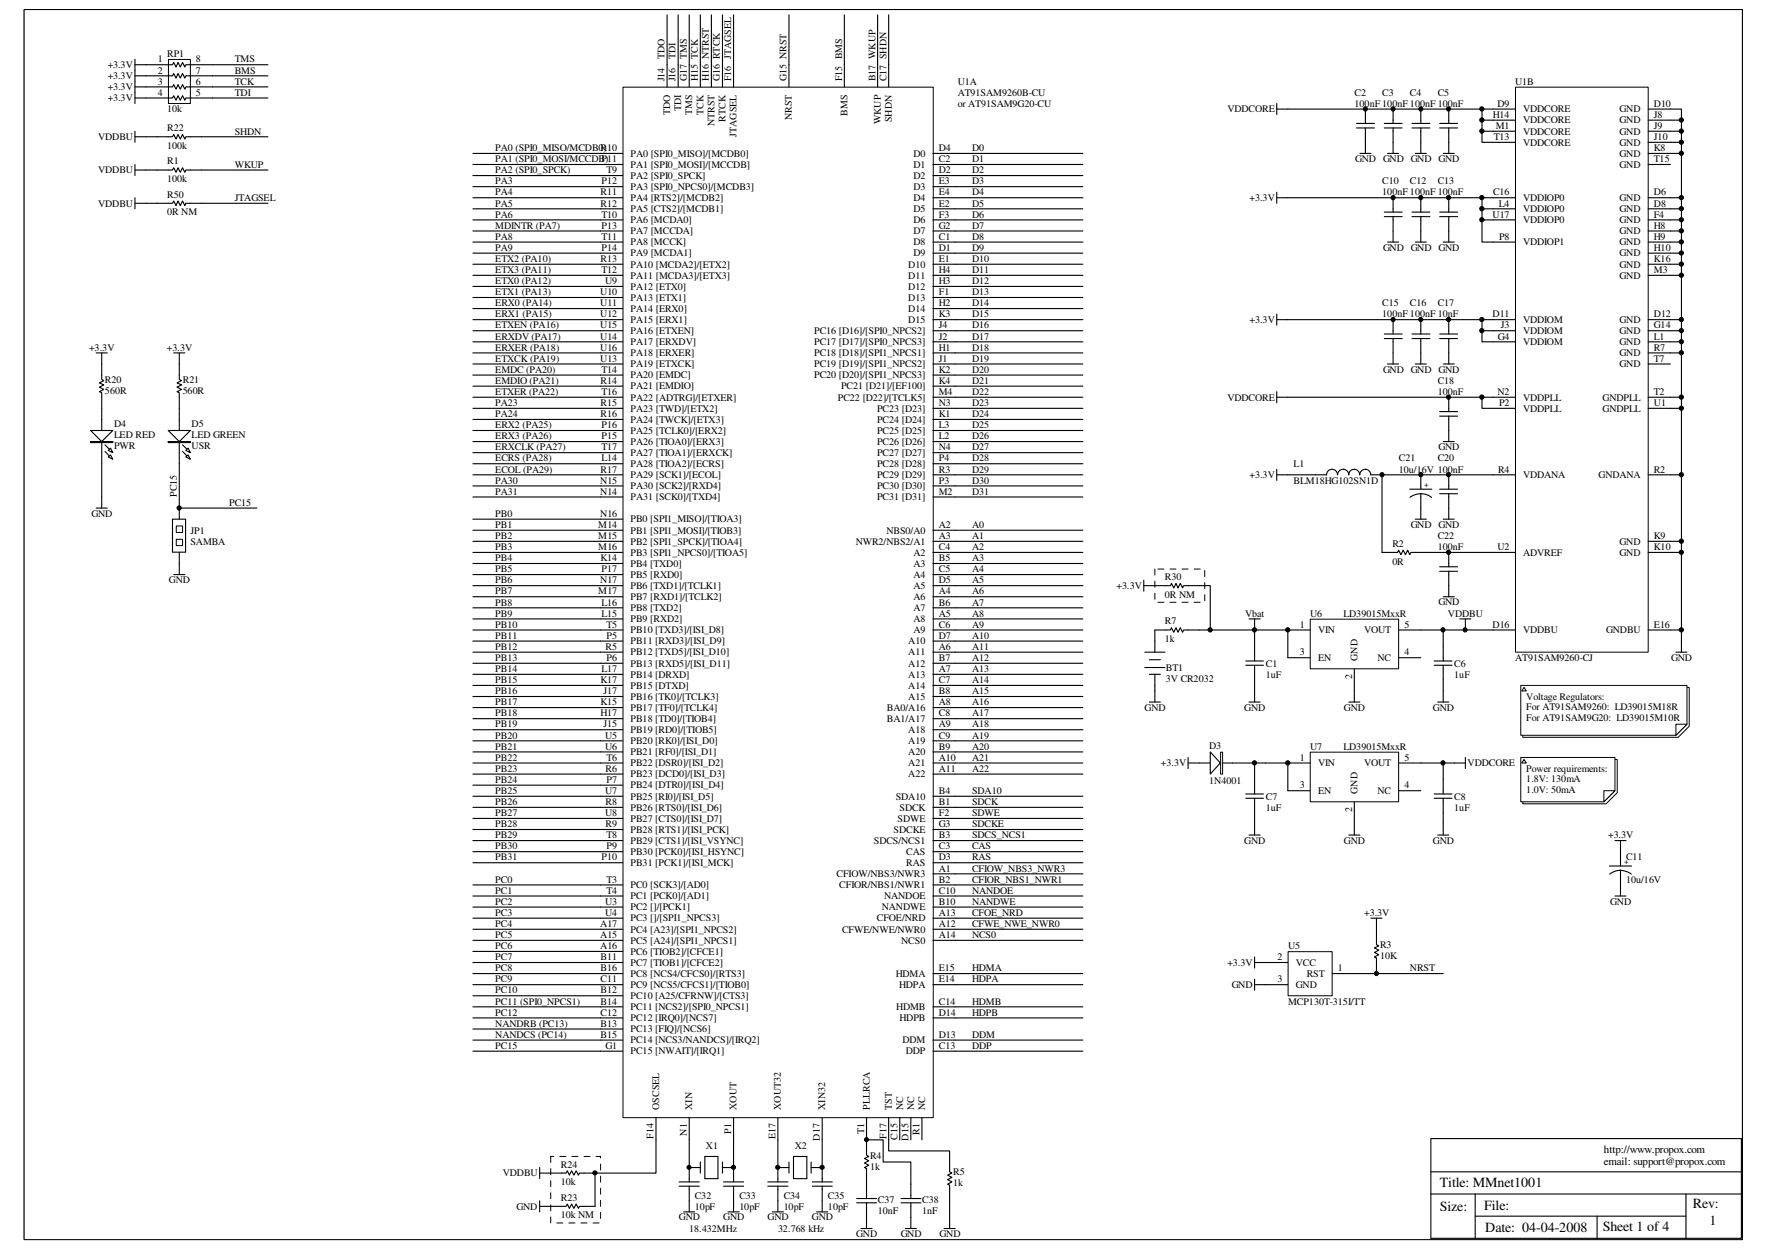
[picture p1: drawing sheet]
<svg xmlns="http://www.w3.org/2000/svg" width="297mm" height="210mm" viewBox="0 0 297 210" stroke-linecap="round" stroke-linejoin="round" font-family="sans-serif">
<defs><g id="words">
<g font-size="2.4">
<text x="242.1" y="203.5">Size:</text>
<text x="242.1" y="199.6">Title: MMnet1001</text>
<text x="249.5" y="203.3">File:</text>
<text x="284.6" y="202.9">Rev:</text>
<text x="249.7" y="207">Date: 04-04-2008</text>
<text x="269.4" y="206.8">Sheet 1 of 4</text>
<text x="287.4" y="205.9">1</text>
</g>
<g font-size="1.8">
<text x="269.6" y="193.8">http://www.propox.com</text>
<text x="269.6" y="195.8">email: support@propox.com</text>
</g>
<g font-size="1.7">
<text x="18.1" y="11.4">+3.3V</text>
<text x="26.5" y="10.5">1</text>
<text x="28.1" y="9.6">RP1</text>
<text x="32.9" y="10.5">8</text>
<text x="39.5" y="10.5">TMS</text>
<text x="111.7" y="9.9" transform="rotate(-90 111.7 9.9)">TDO</text>
<text x="113.6" y="9.9" transform="rotate(-90 113.6 9.9)">TDI</text>
<text x="18.1" y="13.3">+3.3V</text>
<text x="18.1" y="15.2">+3.3V</text>
<text x="18.1" y="17">+3.3V</text>
<text x="26.5" y="12.4">2</text>
<text x="26.5" y="14.2">3</text>
<text x="26.5" y="16.1">4</text>
<text x="32.9" y="16.1">5</text>
<text x="32.9" y="14.2">6</text>
<text x="32.9" y="12.4">7</text>
<text x="39.5" y="12.4">BMS</text>
<text x="39.5" y="16.1">TDI</text>
<text x="39.5" y="14.2">TCK</text>
<text x="111.7" y="13.7" transform="rotate(-90 111.7 13.7)">J14</text>
<text x="113.6" y="13.7" transform="rotate(-90 113.6 13.7)">J16</text>
<text x="115.4" y="13.7" transform="rotate(-90 115.4 13.7)">G17 TMS</text>
<text x="117.3" y="13.7" transform="rotate(-90 117.3 13.7)">H15 TCK</text>
<text x="119.2" y="13.7" transform="rotate(-90 119.2 13.7)">H16 NTRST</text>
<text x="121" y="13.7" transform="rotate(-90 121 13.7)">G16 RTCK</text>
<text x="122.9" y="13.7" transform="rotate(-90 122.9 13.7)">F16 JTAGSEL</text>
<text x="132.2" y="13.7" transform="rotate(-90 132.2 13.7)">G15 NRST</text>
<text x="141.6" y="13.7" transform="rotate(-90 141.6 13.7)">F15 BMS</text>
<text x="147.1" y="13.7" transform="rotate(-90 147.1 13.7)">B17 WKUP</text>
<text x="149" y="13.7" transform="rotate(-90 149 13.7)">C17 SHDN</text>
<text x="161" y="17.9">or AT91SAM9G20-CU</text>
<text x="161" y="14.2">U1A</text>
<text x="161" y="16.1">AT91SAM9260B-CU</text>
<text x="227.7" y="16.1">C2</text>
<text x="227.7" y="17.9">100nF 100nF 100nF 100nF</text>
<text x="232.4" y="16.1">C3</text>
<text x="237" y="16.1">C4</text>
<text x="241.7" y="16.1">C5</text>
<text x="251.8" y="17.9">D9</text>
<text x="254.7" y="14.2">U1B</text>
<text x="278" y="17.9">D10</text>
<text x="16.5" y="23.5">VDDBU</text>
<text x="28.1" y="22.1">R22</text>
<text x="28.1" y="18.9">10k</text>
<text x="39.5" y="22.6">SHDN</text>
<text x="112.6" y="19.4" transform="rotate(-90 112.6 19.4)">TDO</text>
<text x="114.5" y="18.7" transform="rotate(-90 114.5 18.7)">TDI</text>
<text x="116.4" y="19.3" transform="rotate(-90 116.4 19.3)">TMS</text>
<text x="118.2" y="19.3" transform="rotate(-90 118.2 19.3)">TCK</text>
<text x="120.1" y="21.3" transform="rotate(-90 120.1 21.3)">NTRST</text>
<text x="122" y="20.4" transform="rotate(-90 122 20.4)">RTCK</text>
<text x="123.8" y="23" transform="rotate(-90 123.8 23)">JTAGSEL</text>
<text x="133.1" y="20.2" transform="rotate(-90 133.1 20.2)">NRST</text>
<text x="142.5" y="19.5" transform="rotate(-90 142.5 19.5)">BMS</text>
<text x="148.1" y="20.9" transform="rotate(-90 148.1 20.9)">WKUP</text>
<text x="149.9" y="20.5" transform="rotate(-90 149.9 20.5)">SHDN</text>
<text x="206.3" y="18.9">VDDCORE</text>
<text x="250.9" y="19.8">H14</text>
<text x="251.1" y="23.5">T13</text>
<text x="251.5" y="21.7">M1</text>
<text x="256" y="18.9">VDDCORE</text>
<text x="256" y="20.7">VDDCORE</text>
<text x="256" y="22.6">VDDCORE</text>
<text x="272.2" y="18.9">GND</text>
<text x="272.2" y="20.7">GND</text>
<text x="272.2" y="22.6">GND</text>
<text x="278" y="19.8">J8</text>
<text x="278" y="21.7">J9</text>
<text x="278" y="23.5">J10</text>
<text x="16.5" y="29.1">VDDBU</text>
<text x="28.1" y="27.6">R1</text>
<text x="28.1" y="25">100k</text>
<text x="39.5" y="28.2">WKUP</text>
<text x="83.3" y="25.4">PA0 (SPI0_MISO/MCDB0)</text>
<text x="83.3" y="27.3">PA1 (SPI0_MOSI/MCCDB)</text>
<text x="83.3" y="29.1">PA2 (SPI0_SPCK)</text>
<text x="101" y="25.4">R10</text>
<text x="101.1" y="27.3">P11</text>
<text x="101.9" y="29.1">T9</text>
<text x="106" y="26.3">PA0 [SPI0_MISO]/[MCDB0]</text>
<text x="106" y="28.2">PA1 [SPI0_MOSI]/[MCCDB]</text>
<text x="153.5" y="26.3">D0</text>
<text x="153.5" y="28.2">D1</text>
<text x="157.8" y="25.4">D4</text>
<text x="157.8" y="27.3">C2</text>
<text x="157.8" y="29.1">D2</text>
<text x="163.4" y="25.4">D0</text>
<text x="163.4" y="27.3">D1</text>
<text x="163.4" y="29.1">D2</text>
<text x="227.8" y="27.2">GND GND GND GND</text>
<text x="256" y="24.5">VDDCORE</text>
<text x="272.2" y="24.5">GND</text>
<text x="272.2" y="26.3">GND</text>
<text x="272.2" y="28.2">GND</text>
<text x="278" y="25.4">K8</text>
<text x="278" y="27.3">T15</text>
<text x="16.5" y="34.7">VDDBU</text>
<text x="28.1" y="30.6">100k</text>
<text x="28.1" y="33.2">R50</text>
<text x="39.5" y="33.8">JTAGSEL</text>
<text x="83.3" y="31">PA3</text>
<text x="83.3" y="32.9">PA4</text>
<text x="83.3" y="34.7">PA5</text>
<text x="101" y="32.9">R11</text>
<text x="101" y="34.7">R12</text>
<text x="101.1" y="31">P12</text>
<text x="106" y="30.1">PA2 [SPI0_SPCK]</text>
<text x="106" y="31.9">PA3 [SPI0_NPCS0]/[MCDB3]</text>
<text x="106" y="33.8">PA4 [RTS2]/[MCDB2]</text>
<text x="106" y="35.6">PA5 [CTS2]/[MCDB1]</text>
<text x="153.5" y="30.1">D2</text>
<text x="153.5" y="31.9">D3</text>
<text x="153.5" y="33.8">D4</text>
<text x="153.5" y="35.6">D5</text>
<text x="157.8" y="31">E3</text>
<text x="157.8" y="32.9">E4</text>
<text x="157.8" y="34.7">E2</text>
<text x="163.4" y="31">D3</text>
<text x="163.4" y="32.9">D4</text>
<text x="163.4" y="34.7">D5</text>
<text x="210.1" y="33.8">+3.3V</text>
<text x="232.4" y="31">C10</text>
<text x="232.4" y="32.9">100nF 100nF 100nF</text>
<text x="237" y="31">C12</text>
<text x="241.7" y="31">C13</text>
<text x="251" y="32.9">C16</text>
<text x="252" y="34.7">L4</text>
<text x="256" y="33.8">VDDIOP0</text>
<text x="256" y="35.6">VDDIOP0</text>
<text x="272.2" y="33.8">GND</text>
<text x="272.2" y="35.6">GND</text>
<text x="278" y="32.9">D6</text>
<text x="278" y="34.7">D8</text>
<text x="28.1" y="36.2">0R NM</text>
<text x="83.3" y="36.6">PA6</text>
<text x="83.3" y="38.4">MDINTR (PA7)</text>
<text x="83.3" y="40.3">PA8</text>
<text x="101.1" y="36.6">T10</text>
<text x="101.1" y="40.3">T11</text>
<text x="101.1" y="38.4">P13</text>
<text x="106" y="37.5">PA6 [MCDA0]</text>
<text x="106" y="39.4">PA7 [MCCDA]</text>
<text x="106" y="41.2">PA8 [MCCK]</text>
<text x="153.5" y="37.5">D6</text>
<text x="153.5" y="39.4">D7</text>
<text x="153.5" y="41.2">D8</text>
<text x="157.8" y="36.6">F3</text>
<text x="157.8" y="38.4">G2</text>
<text x="157.8" y="40.3">C1</text>
<text x="163.4" y="36.6">D6</text>
<text x="163.4" y="38.4">D7</text>
<text x="163.4" y="40.3">D8</text>
<text x="250.9" y="36.6">U17</text>
<text x="252" y="40.3">P8</text>
<text x="256" y="37.5">VDDIOP0</text>
<text x="256" y="41.2">VDDIOP1</text>
<text x="272.2" y="37.5">GND</text>
<text x="272.2" y="39.4">GND</text>
<text x="272.2" y="41.2">GND</text>
<text x="278" y="36.6">F4</text>
<text x="278" y="38.4">H8</text>
<text x="278" y="40.3">H9</text>
<text x="83.3" y="42.2">PA9</text>
<text x="83.3" y="44">ETX2 (PA10)</text>
<text x="83.3" y="45.9">ETX3 (PA11)</text>
<text x="83.3" y="47.8">ETX0 (PA12)</text>
<text x="101" y="44">R13</text>
<text x="101.1" y="45.9">T12</text>
<text x="101.1" y="42.2">P14</text>
<text x="101.7" y="47.8">U9</text>
<text x="106" y="43.1">PA9 [MCDA1]</text>
<text x="106" y="45">PA10 [MCDA2]/[ETX2]</text>
<text x="106" y="46.8">PA11 [MCDA3]/[ETX3]</text>
<text x="152.7" y="45">D10</text>
<text x="152.7" y="46.8">D11</text>
<text x="153.5" y="43.1">D9</text>
<text x="157.8" y="44">E1</text>
<text x="157.8" y="45.9">H4</text>
<text x="157.8" y="47.8">H3</text>
<text x="157.8" y="42.2">D1</text>
<text x="163.4" y="42.2">D9</text>
<text x="163.4" y="44">D10</text>
<text x="163.4" y="45.9">D11</text>
<text x="163.4" y="47.8">D12</text>
<text x="232.5" y="42.1">GND GND GND</text>
<text x="272.2" y="46.8">GND</text>
<text x="272.2" y="43.1">GND</text>
<text x="272.2" y="45">GND</text>
<text x="278" y="45.9">M3</text>
<text x="278" y="42.2">H10</text>
<text x="278" y="44">K16</text>
<text x="83.3" y="49.6">ETX1 (PA13)</text>
<text x="83.3" y="51.5">ERX0 (PA14)</text>
<text x="83.3" y="53.3">ERX1 (PA15)</text>
<text x="100.9" y="49.6">U10</text>
<text x="100.9" y="51.5">U11</text>
<text x="100.9" y="53.3">U12</text>
<text x="106" y="48.7">PA12 [ETX0]</text>
<text x="106" y="50.5">PA13 [ETX1]</text>
<text x="106" y="52.4">PA14 [ERX0]</text>
<text x="152.7" y="48.7">D12</text>
<text x="152.7" y="50.5">D13</text>
<text x="152.7" y="52.4">D14</text>
<text x="157.8" y="49.6">F1</text>
<text x="157.8" y="51.5">H2</text>
<text x="157.8" y="53.3">K3</text>
<text x="163.4" y="49.6">D13</text>
<text x="163.4" y="51.5">D14</text>
<text x="163.4" y="53.3">D15</text>
<text x="232.4" y="51.5">C15</text>
<text x="232.4" y="53.3">100nF 100nF 10nF</text>
<text x="237" y="51.5">C16</text>
<text x="241.7" y="51.5">C17</text>
<text x="250.9" y="53.3">D11</text>
<text x="278" y="53.3">D12</text>
<text x="15" y="58.9">+3.3V</text>
<text x="28.1" y="58.9">+3.3V</text>
<text x="83.3" y="55.2">ETXEN (PA16)</text>
<text x="83.3" y="57.1">ERXDV (PA17)</text>
<text x="83.3" y="58.9">ERXER (PA18)</text>
<text x="100.9" y="55.2">U15</text>
<text x="100.9" y="57.1">U14</text>
<text x="100.9" y="58.9">U16</text>
<text x="106" y="54.3">PA15 [ERX1]</text>
<text x="106" y="56.1">PA16 [ETXEN]</text>
<text x="106" y="58">PA17 [ERXDV]</text>
<text x="106" y="59.9">PA18 [ERXER]</text>
<text x="136.9" y="56.1">PC16 [D16]/[SPI0_NPCS2]</text>
<text x="136.9" y="58">PC17 [D17]/[SPI0_NPCS3]</text>
<text x="136.9" y="59.9">PC18 [D18]/[SPI1_NPCS1]</text>
<text x="152.7" y="54.3">D15</text>
<text x="157.8" y="55.2">J4</text>
<text x="157.8" y="57.1">J2</text>
<text x="157.8" y="58.9">H1</text>
<text x="163.4" y="55.2">D16</text>
<text x="163.4" y="57.1">D17</text>
<text x="163.4" y="58.9">D18</text>
<text x="210.1" y="54.3">+3.3V</text>
<text x="251.8" y="57.1">G4</text>
<text x="252.3" y="55.2">J3</text>
<text x="256" y="54.3">VDDIOM</text>
<text x="256" y="56.1">VDDIOM</text>
<text x="256" y="58">VDDIOM</text>
<text x="272.2" y="54.3">GND</text>
<text x="272.2" y="56.1">GND</text>
<text x="272.2" y="58">GND</text>
<text x="272.2" y="59.9">GND</text>
<text x="278" y="55.2">G14</text>
<text x="278" y="57.1">L1</text>
<text x="278" y="58.9">R7</text>
<text x="17.6" y="64.3">R20</text>
<text x="30.7" y="64.3">R21</text>
<text x="83.3" y="60.8">ETXCK (PA19)</text>
<text x="83.3" y="62.7">EMDC (PA20)</text>
<text x="83.3" y="64.5">EMDIO (PA21)</text>
<text x="100.9" y="60.8">U13</text>
<text x="101" y="64.5">R14</text>
<text x="101.1" y="62.7">T14</text>
<text x="106" y="61.7">PA19 [ETXCK]</text>
<text x="106" y="63.6">PA20 [EMDC]</text>
<text x="106" y="65.4">PA21 [EMDIO]</text>
<text x="136.9" y="61.7">PC19 [D19]/[SPI1_NPCS2]</text>
<text x="136.9" y="63.6">PC20 [D20]/[SPI1_NPCS3]</text>
<text x="141.4" y="65.4">PC21 [D21]/[EF100]</text>
<text x="157.8" y="60.8">J1</text>
<text x="157.8" y="62.7">K2</text>
<text x="157.8" y="64.5">K4</text>
<text x="163.4" y="60.8">D19</text>
<text x="163.4" y="62.7">D20</text>
<text x="163.4" y="64.5">D21</text>
<text x="232.5" y="62.6">GND GND GND</text>
<text x="241.7" y="64.5">C18</text>
<text x="272.2" y="61.7">GND</text>
<text x="278" y="60.8">T7</text>
<text x="17.6" y="66.2">560R</text>
<text x="19.2" y="71.8">D4</text>
<text x="30.7" y="66.2">560R</text>
<text x="32.2" y="71.8">D5</text>
<text x="83.3" y="66.4">ETXER (PA22)</text>
<text x="83.3" y="68.2">PA23</text>
<text x="83.3" y="70.1">PA24</text>
<text x="83.3" y="72">ERX2 (PA25)</text>
<text x="101" y="70.1">R16</text>
<text x="101" y="68.2">R15</text>
<text x="101.1" y="66.4">T16</text>
<text x="101.1" y="72">P16</text>
<text x="106" y="71">PA24 [TWCK]/[ETX3]</text>
<text x="106" y="67.3">PA22 [ADTRG]/[ETXER]</text>
<text x="106" y="69.2">PA23 [TWD]/[ETX2]</text>
<text x="140.8" y="67.3">PC22 [D22]/[TCLK5]</text>
<text x="147.4" y="69.2">PC23 [D23]</text>
<text x="147.4" y="71">PC24 [D24]</text>
<text x="157.8" y="68.2">N3</text>
<text x="157.8" y="70.1">K1</text>
<text x="157.8" y="72">L3</text>
<text x="157.8" y="66.4">M4</text>
<text x="163.4" y="66.4">D22</text>
<text x="163.4" y="68.2">D23</text>
<text x="163.4" y="70.1">D24</text>
<text x="163.4" y="72">D25</text>
<text x="206.3" y="67.3">VDDCORE</text>
<text x="241.7" y="66.4">100nF</text>
<text x="251.8" y="66.4">N2</text>
<text x="252" y="68.2">P2</text>
<text x="256" y="67.3">VDDPLL</text>
<text x="256" y="69.2">VDDPLL</text>
<text x="269.4" y="67.3">GNDPLL</text>
<text x="269.4" y="69.2">GNDPLL</text>
<text x="278" y="66.4">T2</text>
<text x="278" y="68.2">U1</text>
<text x="19.2" y="75.5">PWR</text>
<text x="19.2" y="73.7">LED RED</text>
<text x="32.2" y="75.5">USR</text>
<text x="32.2" y="73.7">LED GREEN</text>
<text x="83.3" y="73.8">ERX3 (PA26)</text>
<text x="83.3" y="75.7">ERXCLK (PA27)</text>
<text x="83.3" y="77.6">ECRS (PA28)</text>
<text x="101.1" y="75.7">T17</text>
<text x="101.1" y="77.6">L14</text>
<text x="101.1" y="73.8">P15</text>
<text x="106" y="72.9">PA25 [TCLK0]/[ERX2]</text>
<text x="106" y="74.8">PA26 [TIOA0]/[ERX3]</text>
<text x="106" y="76.6">PA27 [TIOA1]/[ERXCK]</text>
<text x="147.4" y="72.9">PC25 [D25]</text>
<text x="147.4" y="74.8">PC26 [D26]</text>
<text x="147.4" y="76.6">PC27 [D27]</text>
<text x="157.8" y="73.8">L2</text>
<text x="157.8" y="75.7">N4</text>
<text x="157.8" y="77.6">P4</text>
<text x="163.4" y="73.8">D26</text>
<text x="163.4" y="75.7">D27</text>
<text x="163.4" y="77.6">D28</text>
<text x="235.2" y="77.6">C21</text>
<text x="241.7" y="77.6">C20</text>
<text x="241.8" y="75.6">GND</text>
<text x="29.7" y="83.5" transform="rotate(-90 29.7 83.5)">PC15</text>
<text x="83.3" y="79.4">ECOL (PA29)</text>
<text x="83.3" y="81.3">PA30</text>
<text x="83.3" y="83.1">PA31</text>
<text x="100.9" y="81.3">N15</text>
<text x="100.9" y="83.1">N14</text>
<text x="101" y="79.4">R17</text>
<text x="106" y="78.5">PA28 [TIOA2]/[ECRS]</text>
<text x="106" y="80.3">PA29 [SCK1]/[ECOL]</text>
<text x="106" y="82.2">PA30 [SCK2]/[RXD4]</text>
<text x="147.4" y="78.5">PC28 [D28]</text>
<text x="147.4" y="80.3">PC29 [D29]</text>
<text x="147.4" y="82.2">PC30 [D30]</text>
<text x="157.8" y="79.4">R3</text>
<text x="157.8" y="81.3">P3</text>
<text x="157.8" y="83.1">M2</text>
<text x="163.4" y="79.4">D29</text>
<text x="163.4" y="81.3">D30</text>
<text x="163.4" y="83.1">D31</text>
<text x="210.1" y="80.3">+3.3V</text>
<text x="217.5" y="78.5">L1</text>
<text x="217.5" y="81.3">BLM18HG102SN1D</text>
<text x="235.2" y="79.4">10u/16V 100nF</text>
<text x="251.8" y="79.4">R4</text>
<text x="256" y="80.3">VDDANA</text>
<text x="268.7" y="80.3">GNDANA</text>
<text x="278" y="79.4">R2</text>
<text x="15.4" y="86.8">GND</text>
<text x="32" y="89.7">JP1</text>
<text x="38.5" y="85">PC15</text>
<text x="83.3" y="86.9">PB0</text>
<text x="83.3" y="88.7">PB1</text>
<text x="100.6" y="88.7">M14</text>
<text x="100.9" y="86.9">N16</text>
<text x="106" y="87.8">PB0 [SPI1_MISO]/[TIOA3]</text>
<text x="106" y="89.7">PB1 [SPI1_MOSI]/[TIOB3]</text>
<text x="106" y="84.1">PA31 [SCK0]/[TXD4]</text>
<text x="147.4" y="84.1">PC31 [D31]</text>
<text x="149" y="89.7">NBS0/A0</text>
<text x="157.8" y="88.7">A2</text>
<text x="163.4" y="88.7">A0</text>
<text x="237.1" y="88.7">GND GND</text>
<text x="32" y="91.5">SAMBA</text>
<text x="83.3" y="90.6">PB2</text>
<text x="83.3" y="92.5">PB3</text>
<text x="83.3" y="94.3">PB4</text>
<text x="100.6" y="90.6">M15</text>
<text x="100.6" y="92.5">M16</text>
<text x="100.9" y="94.3">K14</text>
<text x="106" y="91.5">PB2 [SPI1_SPCK]/[TIOA4]</text>
<text x="106" y="93.4">PB3 [SPI1_NPCS0]/[TIOA5]</text>
<text x="106" y="95.2">PB4 [TXD0]</text>
<text x="143.8" y="91.5">NWR2/NBS2/A1</text>
<text x="153.5" y="95.2">A3</text>
<text x="153.5" y="93.4">A2</text>
<text x="157.8" y="94.3">B5</text>
<text x="157.8" y="92.5">C4</text>
<text x="157.8" y="90.6">A3</text>
<text x="163.4" y="90.6">A1</text>
<text x="163.4" y="92.5">A2</text>
<text x="163.4" y="94.3">A3</text>
<text x="234.1" y="91.9">R2</text>
<text x="234.1" y="94.9">0R</text>
<text x="241.7" y="90.6">C22</text>
<text x="241.7" y="92.5">100nF</text>
<text x="251.8" y="92.5">U2</text>
<text x="256" y="93.4">ADVREF</text>
<text x="272.2" y="91.5">GND</text>
<text x="272.2" y="93.4">GND</text>
<text x="278" y="90.6">K9</text>
<text x="278" y="92.5">K10</text>
<text x="28.4" y="98">GND</text>
<text x="83.3" y="96.2">PB5</text>
<text x="83.3" y="98">PB6</text>
<text x="83.3" y="99.9">PB7</text>
<text x="83.3" y="101.8">PB8</text>
<text x="100.6" y="99.9">M17</text>
<text x="100.9" y="98">N17</text>
<text x="101.1" y="101.8">L16</text>
<text x="101.1" y="96.2">P17</text>
<text x="106" y="97.1">PB5 [RXD0]</text>
<text x="106" y="99">PB6 [TXD1]/[TCLK1]</text>
<text x="106" y="100.8">PB7 [RXD1]/[TCLK2]</text>
<text x="153.5" y="100.8">A6</text>
<text x="153.5" y="99">A5</text>
<text x="153.5" y="97.1">A4</text>
<text x="157.8" y="101.8">B6</text>
<text x="157.8" y="99.9">A4</text>
<text x="157.8" y="98">D5</text>
<text x="157.8" y="96.2">C5</text>
<text x="163.4" y="96.2">A4</text>
<text x="163.4" y="98">A5</text>
<text x="163.4" y="99.9">A6</text>
<text x="163.4" y="101.8">A7</text>
<text x="187.7" y="99">+3.3V</text>
<text x="195.8" y="97.5">R30</text>
<text x="195.8" y="100.5">0R NM</text>
<text x="241.8" y="101.7">GND</text>
<text x="83.3" y="103.6">PB9</text>
<text x="83.3" y="105.5">PB10</text>
<text x="83.3" y="107.4">PB11</text>
<text x="101.1" y="103.6">L15</text>
<text x="101.9" y="105.5">T5</text>
<text x="102" y="107.4">P5</text>
<text x="106" y="102.7">PB8 [TXD2]</text>
<text x="106" y="104.6">PB9 [RXD2]</text>
<text x="106" y="106.4">PB10 [TXD3]/[ISI_D8]</text>
<text x="153.5" y="106.4">A9</text>
<text x="153.5" y="104.6">A8</text>
<text x="153.5" y="102.7">A7</text>
<text x="157.8" y="107.4">D7</text>
<text x="157.8" y="105.5">C6</text>
<text x="157.8" y="103.6">A5</text>
<text x="163.4" y="103.6">A8</text>
<text x="163.4" y="105.5">A9</text>
<text x="163.4" y="107.4">A10</text>
<text x="195.8" y="104.9">R7</text>
<text x="195.8" y="107.9">1k</text>
<text x="209.3" y="103.6">Vbat</text>
<text x="218.5" y="105.5">1</text>
<text x="220.3" y="103.6">U6</text>
<text x="221.6" y="106.4">VIN</text>
<text x="225.8" y="103.6">LD39015MxxR</text>
<text x="229.3" y="106.4">VOUT</text>
<text x="236.1" y="105.5">5</text>
<text x="243.4" y="103.6">VDDBU</text>
<text x="250.9" y="105.5">D16</text>
<text x="256" y="106.4">VDDBU</text>
<text x="270" y="106.4">GNDBU</text>
<text x="278" y="105.5">E16</text>
<text x="83.3" y="109.2">PB12</text>
<text x="83.3" y="111.1">PB13</text>
<text x="83.3" y="112.9">PB14</text>
<text x="101.1" y="112.9">L17</text>
<text x="101.8" y="109.2">R5</text>
<text x="102" y="111.1">P6</text>
<text x="106" y="113.9">PB14 [DRXD]</text>
<text x="106" y="108.3">PB11 [RXD3]/[ISI_D9]</text>
<text x="106" y="110.2">PB12 [TXD5]/[ISI_D10]</text>
<text x="106" y="112">PB13 [RXD5]/[ISI_D11]</text>
<text x="152.7" y="113.9">A13</text>
<text x="152.7" y="112">A12</text>
<text x="152.7" y="110.2">A11</text>
<text x="152.7" y="108.3">A10</text>
<text x="157.8" y="112.9">A7</text>
<text x="157.8" y="111.1">B7</text>
<text x="157.8" y="109.2">A6</text>
<text x="163.4" y="109.2">A11</text>
<text x="163.4" y="111.1">A12</text>
<text x="163.4" y="112.9">A13</text>
<text x="196" y="112.8">BT1</text>
<text x="212.8" y="112">C1</text>
<text x="212.8" y="113.9">1uF</text>
<text x="218.5" y="110.2">3</text>
<text x="221.6" y="111.1">EN</text>
<text x="228.2" y="111.1" transform="rotate(-90 228.2 111.1)">GND</text>
<text x="231.6" y="111.1">NC</text>
<text x="236.1" y="110.2">4</text>
<text x="244.5" y="112">C6</text>
<text x="244.5" y="113.9">1uF</text>
<text x="254.7" y="111.1">AT91SAM9260-CJ</text>
<text x="280.9" y="111">GND</text>
<text x="83.3" y="114.8">PB15</text>
<text x="83.3" y="116.7">PB16</text>
<text x="83.3" y="118.5">PB17</text>
<text x="100.9" y="114.8">K17</text>
<text x="100.9" y="118.5">K15</text>
<text x="101.4" y="116.7">J17</text>
<text x="106" y="115.7">PB15 [DTXD]</text>
<text x="106" y="117.6">PB16 [TK0]/[TCLK3]</text>
<text x="106" y="119.5">PB17 [TF0]/[TCLK4]</text>
<text x="149.1" y="119.5">BA0/A16</text>
<text x="152.7" y="117.6">A15</text>
<text x="152.7" y="115.7">A14</text>
<text x="157.8" y="116.7">B8</text>
<text x="157.8" y="114.8">C7</text>
<text x="157.8" y="118.5">A8</text>
<text x="163.4" y="114.8">A14</text>
<text x="163.4" y="116.7">A15</text>
<text x="163.4" y="118.5">A16</text>
<text x="192.4" y="119.4">GND</text>
<text x="196" y="114.6">3V CR2032</text>
<text x="209.2" y="119.4">GND</text>
<text x="225.9" y="119.4">GND</text>
<text x="227.3" y="114.2" transform="rotate(-90 227.3 114.2)">2</text>
<text x="240.9" y="119.4">GND</text>
<text x="256.6" y="117.6">Voltage Regulators:</text>
<text x="256.6" y="119.4">For AT91SAM9260: LD39015M18R</text>
<text x="83.3" y="120.4">PB18</text>
<text x="83.3" y="122.3">PB19</text>
<text x="83.3" y="124.1">PB20</text>
<text x="83.3" y="126">PB21</text>
<text x="100.9" y="120.4">H17</text>
<text x="101.4" y="122.3">J15</text>
<text x="101.7" y="124.1">U5</text>
<text x="101.7" y="126">U6</text>
<text x="106" y="121.3">PB18 [TD0]/[TIOB4]</text>
<text x="106" y="123.2">PB19 [RD0]/[TIOB5]</text>
<text x="106" y="125.1">PB20 [RK0]/[ISI_D0]</text>
<text x="149.1" y="121.3">BA1/A17</text>
<text x="152.7" y="125.1">A19</text>
<text x="152.7" y="123.2">A18</text>
<text x="157.8" y="126">B9</text>
<text x="157.8" y="124.1">C9</text>
<text x="157.8" y="122.3">A9</text>
<text x="157.8" y="120.4">C8</text>
<text x="163.4" y="120.4">A17</text>
<text x="163.4" y="122.3">A18</text>
<text x="163.4" y="124.1">A19</text>
<text x="163.4" y="126">A20</text>
<text x="203.3" y="125.8">D3</text>
<text x="220.3" y="126">U7</text>
<text x="225.8" y="126">LD39015MxxR</text>
<text x="256.6" y="121.2">For AT91SAM9G20: LD39015M10R</text>
<text x="83.3" y="127.8">PB22</text>
<text x="83.3" y="129.7">PB23</text>
<text x="83.3" y="131.6">PB24</text>
<text x="101.8" y="129.7">R6</text>
<text x="101.9" y="127.8">T6</text>
<text x="102" y="131.6">P7</text>
<text x="106" y="126.9">PB21 [RF0]/[ISI_D1]</text>
<text x="106" y="128.8">PB22 [DSR0]/[ISI_D2]</text>
<text x="106" y="130.6">PB23 [DCD0]/[ISI_D3]</text>
<text x="152.7" y="130.6">A22</text>
<text x="152.7" y="128.8">A21</text>
<text x="152.7" y="126.9">A20</text>
<text x="157.8" y="129.7">A11</text>
<text x="157.8" y="127.8">A10</text>
<text x="163.4" y="127.8">A21</text>
<text x="163.4" y="129.7">A22</text>
<text x="195.2" y="128.8">+3.3V</text>
<text x="203.3" y="131.7">1N4001</text>
<text x="218.5" y="127.8">1</text>
<text x="221.6" y="128.8">VIN</text>
<text x="229.3" y="128.8">VOUT</text>
<text x="236.1" y="127.8">5</text>
<text x="246.7" y="128.8">VDDCORE</text>
<text x="256.6" y="129.7">Power requirements:</text>
<text x="256.6" y="131.5">1.8V: 130mA</text>
<text x="83.3" y="133.4">PB25</text>
<text x="83.3" y="135.3">PB26</text>
<text x="83.3" y="137.2">PB27</text>
<text x="101.7" y="133.4">U7</text>
<text x="101.7" y="137.2">U8</text>
<text x="101.8" y="135.3">R8</text>
<text x="106" y="132.5">PB24 [DTR0]/[ISI_D4]</text>
<text x="106" y="134.4">PB25 [RI0]/[ISI_D5]</text>
<text x="106" y="136.2">PB26 [RTS0]/[ISI_D6]</text>
<text x="150.6" y="134.4">SDA10</text>
<text x="151.2" y="136.2">SDCK</text>
<text x="157.8" y="133.4">B4</text>
<text x="157.8" y="137.2">F2</text>
<text x="157.8" y="135.3">B1</text>
<text x="163.4" y="133.4">SDA10</text>
<text x="163.4" y="135.3">SDCK</text>
<text x="163.4" y="137.2">SDWE</text>
<text x="212.8" y="134.4">C7</text>
<text x="212.8" y="136.2">1uF</text>
<text x="218.5" y="132.5">3</text>
<text x="221.6" y="133.4">EN</text>
<text x="227.3" y="136.5" transform="rotate(-90 227.3 136.5)">2</text>
<text x="228.2" y="133.4" transform="rotate(-90 228.2 133.4)">GND</text>
<text x="231.6" y="133.4">NC</text>
<text x="236.1" y="132.5">4</text>
<text x="244.5" y="134.4">C8</text>
<text x="244.5" y="136.2">1uF</text>
<text x="256.6" y="133.3">1.0V: 50mA</text>
<text x="83.3" y="139">PB28</text>
<text x="83.3" y="140.9">PB29</text>
<text x="83.3" y="142.7">PB30</text>
<text x="101.8" y="139">R9</text>
<text x="101.9" y="140.9">T8</text>
<text x="102" y="142.7">P9</text>
<text x="106" y="138.1">PB27 [CTS0]/[ISI_D7]</text>
<text x="106" y="140">PB28 [RTS1]/[ISI_PCK]</text>
<text x="106" y="141.8">PB29 [CTS1]/[ISI_VSYNC]</text>
<text x="106" y="143.7">PB30 [PCK0]/[ISI_HSYNC]</text>
<text x="146.9" y="141.8">SDCS/NCS1</text>
<text x="150.2" y="140">SDCKE</text>
<text x="150.9" y="138.1">SDWE</text>
<text x="152.4" y="143.7">CAS</text>
<text x="157.8" y="142.7">C3</text>
<text x="157.8" y="139">G3</text>
<text x="157.8" y="140.9">B3</text>
<text x="163.4" y="139">SDCKE</text>
<text x="163.4" y="140.9">SDCS_NCS1</text>
<text x="163.4" y="142.7">CAS</text>
<text x="209.2" y="141.8">GND</text>
<text x="225.9" y="141.8">GND</text>
<text x="240.9" y="141.8">GND</text>
<text x="270.3" y="140.9">+3.3V</text>
<text x="83.3" y="144.6">PB31</text>
<text x="83.3" y="148.3">PC0</text>
<text x="101.1" y="144.6">P10</text>
<text x="101.9" y="148.3">T3</text>
<text x="106" y="149.3">PC0 [SCK3]/[AD0]</text>
<text x="106" y="145.5">PB31 [PCK1]/[ISI_MCK]</text>
<text x="140.6" y="147.4">CFIOW/NBS3/NWR3</text>
<text x="141.1" y="149.3">CFIOR/NBS1/NWR1</text>
<text x="152.4" y="145.5">RAS</text>
<text x="157.8" y="144.6">D3</text>
<text x="157.8" y="146.5">A1</text>
<text x="157.8" y="148.3">B2</text>
<text x="163.4" y="146.5">CFIOW_NBS3_NWR3</text>
<text x="163.4" y="148.3">CFIOR_NBS1_NWR1</text>
<text x="163.4" y="144.6">RAS</text>
<text x="273.3" y="144.6">C11</text>
<text x="273.3" y="148.3">10u/16V</text>
<text x="83.3" y="150.2">PC1</text>
<text x="83.3" y="152.1">PC2</text>
<text x="83.3" y="153.9">PC3</text>
<text x="83.3" y="155.8">PC4</text>
<text x="100.9" y="155.8">A17</text>
<text x="101.7" y="152.1">U3</text>
<text x="101.7" y="153.9">U4</text>
<text x="101.9" y="150.2">T4</text>
<text x="106" y="151.1">PC1 [PCK0]/[AD1]</text>
<text x="106" y="153">PC2 []/[PCK1]</text>
<text x="106" y="154.9">PC3 []/[SPI1_NPCS3]</text>
<text x="147.4" y="154.9">CFOE/NRD</text>
<text x="148.2" y="153">NANDWE</text>
<text x="148.6" y="151.1">NANDOE</text>
<text x="157.8" y="150.2">C10</text>
<text x="157.8" y="153.9">A13</text>
<text x="157.8" y="155.8">A12</text>
<text x="157.8" y="152.1">B10</text>
<text x="163.4" y="150.2">NANDOE</text>
<text x="163.4" y="152.1">NANDWE</text>
<text x="163.4" y="153.9">CFOE_NRD</text>
<text x="163.4" y="155.8">CFWE_NWE_NWR0</text>
<text x="229.3" y="153.9">+3.3V</text>
<text x="270.7" y="152">GND</text>
<text x="83.3" y="157.6">PC5</text>
<text x="83.3" y="159.5">PC6</text>
<text x="83.3" y="161.4">PC7</text>
<text x="100.9" y="159.5">A16</text>
<text x="100.9" y="157.6">A15</text>
<text x="101" y="161.4">B11</text>
<text x="106" y="156.7">PC4 [A23]/[SPI1_NPCS2]</text>
<text x="106" y="160.4">PC6 [TIOB2]/[CFCE1]</text>
<text x="106" y="158.6">PC5 [A24]/[SPI1_NPCS1]</text>
<text x="141.6" y="156.7">CFWE/NWE/NWR0</text>
<text x="151.5" y="158.6">NCS0</text>
<text x="157.8" y="157.6">A14</text>
<text x="163.4" y="157.6">NCS0</text>
<text x="214.8" y="161.4">2</text>
<text x="216.5" y="159.5">U5</text>
<text x="232" y="159.3">R3</text>
<text x="232" y="161.2">10K</text>
<text x="83.3" y="163.2">PC8</text>
<text x="83.3" y="165.1">PC9</text>
<text x="83.3" y="167">PC10</text>
<text x="101" y="167">B12</text>
<text x="101" y="165.1">C11</text>
<text x="101" y="163.2">B16</text>
<text x="106" y="167.9">PC10 [A25/CFRNW]/[CTS3]</text>
<text x="106" y="166">PC9 [NCS5/CFCS1]/[TIOB0]</text>
<text x="106" y="164.2">PC8 [NCS4/CFCS0]/[RTS3]</text>
<text x="106" y="162.3">PC7 [TIOB1]/[CFCE2]</text>
<text x="150.6" y="164.2">HDMA</text>
<text x="151.1" y="166">HDPA</text>
<text x="157.8" y="163.2">E15</text>
<text x="157.8" y="165.1">E14</text>
<text x="163.4" y="163.2">HDMA</text>
<text x="163.4" y="165.1">HDPA</text>
<text x="206.3" y="162.3">+3.3V</text>
<text x="207" y="166">GND</text>
<text x="214.8" y="165.1">3</text>
<text x="217.8" y="162.3">VCC</text>
<text x="217.8" y="166">GND</text>
<text x="219.7" y="164.2">RST</text>
<text x="224.9" y="163.2">1</text>
<text x="237" y="163.2">NRST</text>
<text x="83.3" y="170.7">PC12</text>
<text x="83.3" y="172.6">NANDRB (PC13)</text>
<text x="83.3" y="168.8">PC11 (SPI0_NPCS1)</text>
<text x="101" y="172.6">B13</text>
<text x="101" y="168.8">B14</text>
<text x="101" y="170.7">C12</text>
<text x="106" y="173.5">PC13 [FIQ]/[NCS6]</text>
<text x="106" y="169.8">PC11 [NCS2]/[SPI0_NPCS1]</text>
<text x="106" y="171.6">PC12 [IRQ0]/[NCS7]</text>
<text x="150.7" y="169.8">HDMB</text>
<text x="151.2" y="171.6">HDPB</text>
<text x="157.8" y="168.8">C14</text>
<text x="157.8" y="170.7">D14</text>
<text x="163.4" y="168.8">HDMB</text>
<text x="163.4" y="170.7">HDPB</text>
<text x="216.5" y="168.8">MCP130T-315I/TT</text>
<text x="83.3" y="174.4">NANDCS (PC14)</text>
<text x="83.3" y="176.3">PC15</text>
<text x="101" y="174.4">B15</text>
<text x="101.8" y="176.3">G1</text>
<text x="106" y="175.3">PC14 [NCS3/NANDCS]/[IRQ2]</text>
<text x="106" y="177.2">PC15 [NWAIT]/[IRQ1]</text>
<text x="151.7" y="175.3">DDM</text>
<text x="152.3" y="177.2">DDP</text>
<text x="157.8" y="176.3">C13</text>
<text x="157.8" y="174.4">D13</text>
<text x="163.4" y="174.4">DDM</text>
<text x="163.4" y="176.3">DDP</text>
<text x="109.9" y="191.4" transform="rotate(-90 109.9 191.4)">F14</text>
<text x="110.8" y="186.5" transform="rotate(-90 110.8 186.5)">OSCSEL</text>
<text x="115.4" y="190.8" transform="rotate(-90 115.4 190.8)">N1</text>
<text x="116.4" y="186.5" transform="rotate(-90 116.4 186.5)">XIN</text>
<text x="122.9" y="190.5" transform="rotate(-90 122.9 190.5)">P1</text>
<text x="123.8" y="186.5" transform="rotate(-90 123.8 186.5)">XOUT</text>
<text x="130.3" y="191.5" transform="rotate(-90 130.3 191.5)">E17</text>
<text x="131.3" y="186.5" transform="rotate(-90 131.3 186.5)">XOUT32</text>
<text x="137.8" y="191.7" transform="rotate(-90 137.8 191.7)">D17</text>
<text x="138.7" y="186.5" transform="rotate(-90 138.7 186.5)">XIN32</text>
<text x="145.3" y="190.6" transform="rotate(-90 145.3 190.6)">T1</text>
<text x="146.2" y="186.5" transform="rotate(-90 146.2 186.5)">PLLRCA</text>
<text x="149" y="191.4" transform="rotate(-90 149 191.4)">F17</text>
<text x="149.9" y="186.5" transform="rotate(-90 149.9 186.5)">TST</text>
<text x="150.9" y="191.6" transform="rotate(-90 150.9 191.6)">C15</text>
<text x="151.8" y="186.5" transform="rotate(-90 151.8 186.5)">NC</text>
<text x="152.7" y="191.7" transform="rotate(-90 152.7 191.7)">D15</text>
<text x="153.7" y="186.5" transform="rotate(-90 153.7 186.5)">NC</text>
<text x="154.6" y="190.8" transform="rotate(-90 154.6 190.8)">R1</text>
<text x="155.5" y="186.5" transform="rotate(-90 155.5 186.5)">NC</text>
<text x="84.5" y="197.7">VDDBU</text>
<text x="94.3" y="196.2">R24</text>
<text x="118.7" y="193">X1</text>
<text x="133.6" y="193">X2</text>
<text x="146.3" y="194.7">R4</text>
<text x="146.3" y="196.6">1k</text>
<text x="160.2" y="197.5">R5</text>
<text x="86.8" y="203.3">GND</text>
<text x="94.3" y="199.2">10k</text>
<text x="94.3" y="201.8">R23</text>
<text x="116.8" y="201.4">C32</text>
<text x="116.8" y="203.3">10pF</text>
<text x="124.3" y="201.4">C33</text>
<text x="124.3" y="203.3">10pF</text>
<text x="131.7" y="201.4">C34</text>
<text x="131.7" y="203.3">10pF</text>
<text x="139.2" y="201.4">C35</text>
<text x="139.2" y="203.3">10pF</text>
<text x="147.6" y="202.2">C37</text>
<text x="155" y="202.2">C38</text>
<text x="160.2" y="199.4">1k</text>
<text x="94.3" y="204.8">10k NM</text>
<text x="114.1" y="205.1">GND</text>
<text x="115.9" y="207">18.432MHz</text>
<text x="121.6" y="205.1">GND</text>
<text x="129" y="205.1">GND</text>
<text x="130.8" y="207">32.768 kHz</text>
<text x="136.5" y="205.1">GND</text>
<text x="143.9" y="207.9">GND</text>
<text x="147.6" y="204">10nF</text>
<text x="151.4" y="207.9">GND</text>
<text x="155" y="204">1nF</text>
<text x="157.9" y="207.9">GND</text>
</g>
<g font-size="1.3">
<text x="239.4" y="81.9">+</text>
<text x="273" y="145.2">+</text>
</g>
</g></defs>
<path d="M4.1 1.6h288.8v206.7h-288.8z" fill="none" stroke="#000" stroke-width=".17"/>
<g fill="none" stroke="#000" stroke-width=".19">
<path d="M214.6 18.3h36.4M214.6 17.4v1.9M229.5 18.3v2.4M234.2 18.3v2.4M238.8 18.3v2.4M243.5 18.3v2.4M249.1 18.3v5.6h1.9M280.8 18.3h1.9v91.3M79.5 25.8h21.5M79.5 35.1h21.5M79.5 37h21.5M79.5 38.8h21.5"/>
<path d="M79.5 33.2h21.5M79.5 27.6h21.5M79.5 29.5h21.5M79.5 31.4h21.5M160.6 25.8h21.4M160.6 35.1h21.4M160.6 37h21.4M160.6 38.8h21.4M160.6 33.2h21.4M160.6 27.6h21.4M160.6 29.5h21.4M160.6 31.4h21.4"/>
<path d="M214.6 33.2h36.4M214.6 32.3v1.9M228 20.7h3.1M228 21.5h3.1M228.6 25.8h1.9M229.5 21.5v4.3M232.7 20.7h3M232.7 21.5h3M232.7 35.6h3M232.7 36.4h3M233.3 25.8h1.8M234.2 21.5v4.3"/>
<path d="M234.2 33.2v2.4M234.2 36.4v4.3M237.4 20.7h3M237.4 21.5h3M237.4 35.6h3M237.4 36.4h3M237.9 25.8h1.9M238.8 21.5v4.3M238.8 33.2v2.4M238.8 36.4v4.3M242 20.7h3M242 21.5h3"/>
<path d="M242 35.6h3M242 36.4h3M242.6 25.8h1.9M243.5 21.5v4.3M243.5 33.2v2.4M243.5 36.4v4.3M249.1 33.2v7.5h1.9M249.1 20.2h1.9M249.1 22.1h1.9M249.1 35.1h1.9M249.1 37h1.9M280.8 20.2h1.9"/>
<path d="M280.8 22.1h1.9M280.8 23.9h1.9M280.8 25.8h1.9M280.8 35.1h1.9M280.8 37h1.9M280.8 38.8h1.9M280.8 33.2h1.9M79.5 40.7h21.5M79.5 44.4h21.5M79.5 46.3h21.5M79.5 55.6h21.5M79.5 59.3h21.5"/>
<path d="M79.5 53.7h21.5M79.5 42.5h21.5M79.5 57.4h21.5M79.5 48.1h21.5M79.5 50h21.5M79.5 51.9h21.5M160.6 40.7h21.4M160.6 44.4h21.4M160.6 46.3h21.4M160.6 55.6h21.4M160.6 59.3h21.4M160.6 53.7h21.4"/>
<path d="M160.6 42.5h21.4M160.6 57.4h21.4M160.6 48.1h21.4M160.6 50h21.4M160.6 51.9h21.4M214.6 53.7h36.4M214.6 52.8v1.9M232.7 56.1h3M232.7 56.9h3M233.3 40.7h1.8M234.2 53.7v2.4M234.2 56.9v4.3"/>
<path d="M237.4 56.1h3M237.4 56.9h3M237.9 40.7h1.9M238.8 53.7v2.4M238.8 56.9v4.3M242 56.1h3M242 56.9h3M242.6 40.7h1.9M243.5 53.7v2.4M243.5 56.9v4.3M249.1 53.7v3.7h1.9M249.1 55.6h1.9"/>
<path d="M280.8 40.7h1.9M280.8 44.4h1.9M280.8 46.3h1.9M280.8 55.6h1.9M280.8 59.3h1.9M280.8 53.7h1.9M280.8 42.5h1.9M280.8 57.4h1.9M79.5 79.8h21.5M79.5 61.2h21.5M79.5 66.8h21.5M79.5 68.6h21.5"/>
<path d="M79.5 74.2h21.5M79.5 63h21.5M79.5 64.9h21.5M79.5 70.5h21.5M79.5 72.3h21.5M79.5 76.1h21.5M79.5 77.9h21.5M160.6 79.8h21.4M160.6 61.2h21.4M160.6 66.8h21.4M160.6 68.6h21.4M160.6 74.2h21.4"/>
<path d="M160.6 63h21.4M160.6 64.9h21.4M160.6 70.5h21.4M160.6 72.3h21.4M160.6 76.1h21.4M160.6 77.9h21.4M214.6 79.8h8.4a.91 .91 0 0 1 .9-.9 .91 .91 0 0 1 .9 .9M214.6 65.8v1.9M214.6 78.9v1.8M214.6 66.8h36.4M224.9 79.8a.93 .93 0 0 1 .9-.9 .93 .93 0 0 1 .9 .9 .91 .91 0 0 1 .9-.9 .91 .91 0 0 1 1 .9M228.6 79.8a.91 .91 0 0 1 .9-.9 .91 .91 0 0 1 .9 .9"/>
<path d="M230.5 79.8h20.5M232.3 79.8v13h2.6l.2-.3 .4 .7 .4-.7 .4 .7 .3-.7 .4 .7 .2-.4h13.8M233.3 61.2h1.8M237.9 61.2h1.9M238.8 79.8v2.4M242 69.2h3M242 69.9h3M242.6 61.2h1.9M242.6 74.2h1.9M243.5 66.8v2.4M243.5 69.9v4.3M243.5 79.8v2.4"/>
<path d="M249.1 66.8v1.8h1.9M280.8 79.8h1.9M280.8 66.8h1.9M280.8 68.6h1.9M79.5 87.2h21.5M79.5 92.8h21.5M79.5 81.7h21.5M79.5 83.5h21.5M79.5 89.1h21.5M79.5 91h21.5M79.5 94.7h21.5M79.5 96.6h21.5"/>
<path d="M79.5 98.4h21.5M160.6 92.8h21.4M160.6 81.7h21.4M160.6 83.5h21.4M160.6 89.1h21.4M160.6 91h21.4M160.6 94.7h21.4M160.6 96.6h21.4M160.6 98.4h21.4M237 82.2h3.7M237.9 87.2h1.9M238.8 83l1.2 .2 .7 .4"/>
<path d="M238.8 83l-.7 .1-1.1 .5M238.8 83v4.2M242 82.2h3M242 83h3M242 95.2h3M242 96h3M242.6 87.2h1.9M243.5 83v4.2M243.5 92.8v2.4M243.5 96v4.3M79.5 109.6h21.5M79.5 105.9h21.5"/>
<path d="M79.5 100.3h21.5M79.5 102.2h21.5M79.5 104h21.5M79.5 107.7h21.5M79.5 111.5h21.5M79.5 113.3h21.5M79.5 115.2h21.5M79.5 117.1h21.5M79.5 118.9h21.5M160.6 109.6h21.4M160.6 105.9h21.4M160.6 100.3h21.4"/>
<path d="M160.6 102.2h21.4M160.6 104h21.4M160.6 107.7h21.4M160.6 111.5h21.4M160.6 113.3h21.4M160.6 115.2h21.4M160.6 117.1h21.4M160.6 118.9h21.4M242.6 100.3h1.9M280.8 105.9h1.9M281.7 109.6h1.9M79.5 120.8h21.5"/>
<path d="M79.5 122.6h21.5M79.5 124.5h21.5M79.5 126.4h21.5M79.5 128.2h21.5M79.5 130.1h21.5M79.5 133.8h21.5M79.5 135.7h21.5M79.5 137.5h21.5M79.5 139.4h21.5M79.5 132h21.5M160.6 120.8h21.4M160.6 122.6h21.4"/>
<path d="M160.6 124.5h21.4M160.6 126.4h21.4M160.6 128.2h21.4M160.6 130.1h21.4M160.6 133.8h21.4M160.6 135.7h21.4M160.6 137.5h21.4M160.6 139.4h21.4M79.5 154.3h21.5M79.5 148.7h21.5M79.5 141.3h21.5M79.5 150.6h21.5"/>
<path d="M79.5 152.4h21.5M79.5 156.2h21.5M79.5 158h21.5M79.5 145h21.5M79.5 143.1h21.5M79.5 159.9h21.5M160.6 154.3h21.4M160.6 146.9h21.4M160.6 148.7h21.4M160.6 141.3h21.4M160.6 150.6h21.4M160.6 152.4h21.4"/>
<path d="M160.6 156.2h21.4M160.6 158h21.4M160.6 145h21.4M160.6 143.1h21.4M230.5 154.3h1.8M231.4 154.3v4.4l.4 .3-.7 .3 .7 .4-.7 .4 .7 .3-.7 .4 .3 .2v2.6M79.5 163.6h21.5M79.5 165.5h21.5M79.5 176.7h21.5M79.5 171.1h21.5M79.5 174.8h21.5M79.5 169.2h21.5"/>
<path d="M79.5 161.8h21.5M79.5 167.3h21.5M79.5 172.9h21.5M160.6 163.6h21.4M160.6 165.5h21.4M160.6 176.7h21.4M160.6 171.1h21.4M160.6 174.8h21.4M160.6 169.2h21.4M227.7 163.6h14.9M114.2 199.3h3.4M114.2 198.6h3.4"/>
<path d="M115.9 191.6v7M115.9 199.3v4.4M115.9 196.2h1.8M117.7 195.3v1.8M118.5 194.4h2.2v3.7h-2.2zM121.5 195.3v1.8M121.5 196.2h1.8M121.6 199.3h3.4M121.6 198.6h3.4M123.3 191.6v7M123.3 199.3v4.4M129.1 199.3h3.4"/>
<path d="M129.1 198.6h3.4M130.8 191.6v7M130.8 199.3v4.4M130.8 196.2h1.8M132.6 195.3v1.8M133.4 194.4h2.2v3.7h-2.2zM136.4 196.2h1.8M136.4 195.3v1.8M136.6 199.3h3.3M136.6 198.6h3.3M138.2 191.6v7M138.2 199.3v4.4"/>
<path d="M145.7 191.6v2.5l.3 .3-.7 .3 .7 .4-.7 .4 .7 .3-.7 .4 .4 .2v5M149.4 191.6v1.8h10.2v3.5l.4 .2-.7 .4 .7 .4-.7 .3 .7 .4-.7 .4 .3 .2v7.3M153.1 199v2.4M240.5 191.3h52.2v16.8h-52.2zM240.5 196.9h52.2M114.9 203.7h1.9M122.4 203.7h1.8M129.8 203.7h1.9M137.3 203.7h1.8M144 202.1h3.4M144 201.4h3.4M144.7 206.5h1.9"/>
<path d="M145.7 202.1v4.4M151.5 202.1h3.3M151.5 201.4h3.3M152.2 206.5h1.8M153.1 202.1v4.4M158.7 206.5h1.9M240.5 200.7h52.2M248 200.7v7.4M248 204.4h35.4M268.5 204.4v3.7M283.4 200.7v7.4"/>
</g>
<path d="M104.8 14.7h52.1v173.1h-52.1z" fill="#fff"/>
<path d="M104.7 14.6h52.2v173.2h-52.2z" fill="none" stroke="#000" stroke-width=".17"/>
<g fill="none" stroke="#000" stroke-width=".19">
<path d="M112.1 10.9v3.7M114 10.9v3.7M115.9 10.9v3.7M117.7 10.9v3.7M119.6 10.9v3.7M121.5 10.9v3.7M123.3 10.9v3.7M132.6 10.9v3.7M141.9 10.9v3.7M147.5 10.9v3.7M149.4 10.9v3.7M101 25.8h3.7"/>
<path d="M101 27.6h3.7M101 29.5h3.7M101 31.4h3.7M101 33.2h3.7M101 35.1h3.7M101 37h3.7M101 38.8h3.7M156.8 25.8h3.8M156.8 27.6h3.8M156.8 29.5h3.8M156.8 31.4h3.8M156.8 33.2h3.8"/>
<path d="M156.8 35.1h3.8M156.8 37h3.8M156.8 38.8h3.8M101 40.7h3.7M101 42.5h3.7M101 44.4h3.7M101 46.3h3.7M101 48.1h3.7M101 50h3.7M101 51.9h3.7M101 53.7h3.7M101 55.6h3.7"/>
<path d="M101 57.4h3.7M101 59.3h3.7M156.8 40.7h3.8M156.8 42.5h3.8M156.8 44.4h3.8M156.8 46.3h3.8M156.8 48.1h3.8M156.8 50h3.8M156.8 51.9h3.8M156.8 53.7h3.8M156.8 55.6h3.8M156.8 57.4h3.8"/>
<path d="M156.8 59.3h3.8M101 70.5h3.7M101 72.3h3.7M101 74.2h3.7M101 76.1h3.7M101 77.9h3.7M101 79.8h3.7M101 61.2h3.7M101 63h3.7M101 64.9h3.7M101 66.8h3.7M101 68.6h3.7"/>
<path d="M156.8 70.5h3.8M156.8 72.3h3.8M156.8 74.2h3.8M156.8 76.1h3.8M156.8 77.9h3.8M156.8 79.8h3.8M156.8 61.2h3.8M156.8 63h3.8M156.8 64.9h3.8M156.8 66.8h3.8M156.8 68.6h3.8M101 87.2h3.7"/>
<path d="M101 89.1h3.7M101 91h3.7M101 92.8h3.7M101 94.7h3.7M101 96.6h3.7M101 98.4h3.7M101 81.7h3.7M101 83.5h3.7M156.8 89.1h3.8M156.8 91h3.8M156.8 92.8h3.8M156.8 94.7h3.8"/>
<path d="M156.8 96.6h3.8M156.8 98.4h3.8M156.8 81.7h3.8M156.8 83.5h3.8M101 100.3h3.7M101 102.2h3.7M101 104h3.7M101 113.3h3.7M101 115.2h3.7M101 117.1h3.7M101 118.9h3.7M101 111.5h3.7"/>
<path d="M101 109.6h3.7M101 107.7h3.7M101 105.9h3.7M156.8 100.3h3.8M156.8 102.2h3.8M156.8 104h3.8M156.8 113.3h3.8M156.8 115.2h3.8M156.8 117.1h3.8M156.8 118.9h3.8M156.8 111.5h3.8M156.8 109.6h3.8"/>
<path d="M156.8 107.7h3.8M156.8 105.9h3.8M101 120.8h3.7M101 122.6h3.7M101 130.1h3.7M101 128.2h3.7M101 126.4h3.7M101 124.5h3.7M101 133.8h3.7M101 135.7h3.7M101 137.5h3.7M101 139.4h3.7"/>
<path d="M101 132h3.7M156.8 120.8h3.8M156.8 122.6h3.8M156.8 130.1h3.8M156.8 128.2h3.8M156.8 126.4h3.8M156.8 124.5h3.8M156.8 133.8h3.8M156.8 135.7h3.8M156.8 137.5h3.8M156.8 139.4h3.8M101 156.2h3.7"/>
<path d="M101 159.9h3.7M101 158h3.7M101 154.3h3.7M101 150.6h3.7M101 152.4h3.7M101 148.7h3.7M101 141.3h3.7M101 143.1h3.7M101 145h3.7M156.8 156.2h3.8M156.8 158h3.8M156.8 154.3h3.8"/>
<path d="M156.8 150.6h3.8M156.8 152.4h3.8M156.8 146.9h3.8M156.8 148.7h3.8M156.8 141.3h3.8M156.8 143.1h3.8M156.8 145h3.8M101 163.6h3.7M101 165.5h3.7M101 174.8h3.7M101 176.7h3.7M101 172.9h3.7"/>
<path d="M101 169.2h3.7M101 167.3h3.7M101 161.8h3.7M101 171.1h3.7M156.8 163.6h3.8M156.8 165.5h3.8M156.8 174.8h3.8M156.8 176.7h3.8M156.8 169.2h3.8M156.8 171.1h3.8M110.3 187.8v3.8M115.9 187.8v3.8"/>
<path d="M123.3 187.8v3.8M130.8 187.8v3.8M138.2 187.8v3.8M145.7 187.8v3.8M149.4 187.8v3.8M151.3 187.8v3.8M153.1 187.8v3.8M155 187.8v3.8"/>
</g>
<path d="M254.8 14.7h22.3v94.9h-22.3z" fill="#fff"/>
<path d="M254.8 14.6h22.3v95h-22.3z" fill="none" stroke="#000" stroke-width=".17"/>
<g fill="none" stroke="#000" stroke-width=".19">
<path d="M251 18.3h3.7M277.1 18.3h3.7M251 33.2h3.7M251 35.1h3.7M251 37h3.7M251 20.2h3.7M251 22.1h3.7M251 23.9h3.7M277.1 33.2h3.7M277.1 35.1h3.7M277.1 37h3.7M277.1 38.8h3.7"/>
<path d="M277.1 20.2h3.7M277.1 22.1h3.7M277.1 23.9h3.7M277.1 25.8h3.7M277.1 27.6h3.7M251 40.7h3.7M251 53.7h3.7M251 55.6h3.7M251 57.4h3.7M277.1 40.7h3.7M277.1 53.7h3.7M277.1 55.6h3.7"/>
<path d="M277.1 57.4h3.7M277.1 59.3h3.7M277.1 46.3h3.7M277.1 42.5h3.7M277.1 44.4h3.7M251 66.8h3.7M251 68.6h3.7M251 79.8h3.7M277.1 66.8h3.7M277.1 68.6h3.7M277.1 79.8h3.7M277.1 61.2h3.7"/>
<path d="M251 92.8h3.7M277.1 91h5.6M277.1 92.8h5.6M192.4 109.6h3.4M192.4 112.2h3.4M193.2 118h1.9M193.2 113.3h1.9M193.2 110.9h1.9M194.1 107.7v1.9M194.1 113.3v1.9M194.1 116.1v1.9M201.6 105.9h14.9"/>
<path d="M209.4 111.1h3M209.4 111.8h3M210 118h1.8M210.9 105.9v5.2M210.9 111.8v6.2M226.7 118h1.9M227.7 116.1v1.9M238.8 105.9h15.9M241.1 111.1h3M241.1 111.8h3M241.7 118h1.8M242.6 105.9v5.2"/>
<path d="M242.6 111.8v6.2M277.1 105.9h3.7M199.7 127.3v1.9M199.7 128.2h3.8M205.3 128.2h7.5M209.4 133.4h3M209.4 134.2h3M210.9 128.2v5.2M210.9 134.2v6.1M227.7 138.5v1.8M238.8 128.2h7.5M241.1 133.4h3"/>
<path d="M241.1 134.2h3M242.6 128.2v5.2M242.6 134.2v6.1M246.3 127.3v1.9M210 140.3h1.8M226.7 140.3h1.9M241.7 140.3h1.8"/>
</g>
<path d="M203.5 126.4l1.6 1.8-1.6 1.9z" fill="#fff"/>
<path d="M203.5 126.4l1.6 1.8-1.6 1.9z" fill="none" stroke="#000" stroke-width=".19"/>
<path d="M205.2 126.4h.3v3.7h-.3z" fill="#fff"/>
<path d="M205.2 126.4h.3v3.7h-.3z" fill="none" stroke="#000" stroke-width=".17"/>
<g fill="none" stroke="#000" stroke-width=".19">
<path d="M22.7 10.9h1.8M22.7 12.7h1.8M22.7 14.6h1.8M22.7 9.9v5.6M35.7 10.9h9.3M35.7 12.7h9.3M35.7 14.6h9.3M112.1 2.5v8.4M114 2.5v8.4M115.9 2.5v8.4M117.7 2.5v8.4M119.6 2.5v8.4"/>
<path d="M121.5 2.5v8.4M123.3 2.5v8.4M132.6 2.5v8.4M141.9 2.5v8.4M147.5 2.5v8.4M149.4 2.5v8.4M26.4 28.6h2.6l.2-.4 .4 .8 .3-.8 .4 .8 .4-.8 .4 .8 .1-.4h13.8M26.4 23h2.6l.2-.4 .4 .8 .3-.8 .4 .8 .4-.8 .4 .8 .1-.4h13.8M194.1 115.2v.9M201.6 105.9h-2.6l-.2 .4-.4-.8-.4 .8-.3-.8-.4 .8-.4-.8-.1 .4h-2.7v1.8M270.5 145.5h3.8M271.5 150.6h1.8"/>
<path d="M271.5 141.3h1.8M272.4 146.3l1.2 .2 .6 .4M272.4 146.3l-.8 .1-1 .5M272.4 141.3v4.2M272.4 146.3v4.3M110.3 191.6v5.5h-12.9l-.2 .4-.3-.7-.4 .7-.4-.7-.4 .7-.3-.7-.2 .3h-2.6"/>
</g>
<path d="M216.6 160h7.3v7.3h-7.3z" fill="#fff"/>
<path d="M216.5 159.9h7.4v7.4h-7.4z" fill="none" stroke="#000" stroke-width=".17"/>
<path d="M28.3 74.2h3.7M30.1 70.5v1.8M30.1 74.2v1.9M30.7 75.9l1.1 1.1M30.7 74.8l1.1 1.1M210.9 161.8h5.6M210.9 165.5h5.6M210.9 160.8v1.9M210.9 164.5v1.9M223.9 163.6h3.8" fill="none" stroke="#000" stroke-width=".19"/>
<path d="M28.3 72.3h3.7l-1.9 1.9z" fill="#fff"/>
<path d="M28.3 72.3h3.7l-1.9 1.9z" fill="none" stroke="#000" stroke-width=".19"/>
<path d="M31.2 76.8l.4-.3 .4 .7z" fill="#fff"/>
<path d="M31.2 76.8l.4-.3 .4 .7z" fill="none" stroke="#000" stroke-width=".19"/>
<path d="M31.2 75.7l.4-.4 .4 .8z" fill="#fff"/>
<path d="M15.2 74.2h3.8M17.1 70.5v1.8M17.1 74.2v1.9M17.6 75.9l1.2 1.1M17.6 74.8l1.2 1.1M28.3 74.2v.2h3.7v-.2M30.1 68.6v1.9M30.1 76.1v1.8M31.2 75.7l.4-.4 .4 .8z" fill="none" stroke="#000" stroke-width=".19"/>
<path d="M15.2 72.3h3.8l-1.9 1.9z" fill="#fff"/>
<path d="M15.2 72.3h3.8l-1.9 1.9z" fill="none" stroke="#000" stroke-width=".19"/>
<path d="M18.2 76.8l.4-.3 .4 .7z" fill="#fff"/>
<path d="M18.2 76.8l.4-.3 .4 .7z" fill="none" stroke="#000" stroke-width=".19"/>
<path d="M18.2 75.7l.4-.4 .4 .8z" fill="#fff"/>
<path d="M16.2 59.3h1.8M17.1 59.3v4.5l.3 .2-.7 .3 .7 .4-.7 .4 .7 .3-.7 .4 .4 .2v4.5M29.2 59.3h1.9M30.1 59.3v4.5l.4 .2-.7 .3 .7 .4-.7 .4 .7 .3-.7 .4 .3 .2v2.6M15.2 74.2v.2h3.8v-.2M17.1 76.1v1.8M18.2 75.7l.4-.4 .4 .8zM16.2 85.4h1.8M17.1 83.5v1.9" fill="none" stroke="#000" stroke-width=".19"/>
<path d="M28.4 10h3.6v7.4h-3.6z" fill="#fff"/>
<path d="M28.3 10h3.7v7.4h-3.7z" fill="none" stroke="#000" stroke-width=".17"/>
<g fill="none" stroke="#000" stroke-width=".19">
<path d="M22.7 16.5h6.3l.2-.4 .4 .7 .3-.7 .4 .7 .4-.7 .4 .7 .1-.3h13.8M22.7 15.5v1.9M24.5 10.9h4.5l.2-.4 .4 .8 .3-.8 .4 .8 .4-.8 .4 .8 .1-.4h4.5M24.5 12.7h4.5l.2-.3 .4 .7 .3-.7 .4 .7 .4-.7 .4 .7 .1-.4h4.5M24.5 14.6h4.5l.2-.4 .4 .8 .3-.8 .4 .8 .4-.8 .4 .8 .1-.4h4.5M22.7 34.2h6.3l.2-.4 .4 .7 .3-.7 .4 .7 .4-.7 .4 .7 .1-.3h13.8M22.7 22.1v1.8M22.7 27.6v1.9M22.7 33.2v1.9M22.7 28.6h3.7M22.7 23h3.7M17.1 77.9v5.6"/>
<path d="M30.1 77.9v7.5M192.3 98.4h4.5l.1-.4 .4 .8 .4-.8 .3 .8 .4-.8 .4 .8 .2-.4h4.5v7.5M192.3 97.5v1.9M210 104h1.8M210.9 104v1.9M245.4 104h1.9M246.3 104v1.9M90.7 196.2v1.9M90.7 197.1h1.9M100 197.1v5.6h-2.6l-.2 .4-.3-.7-.4 .7-.4-.7-.4 .7-.3-.7-.2 .3h-4.5M145.7 191.6h2.8v3.7h4.6v3.7M90.7 201.8v1.9"/>
</g>
<path d="M194.1 95.6h8.4v5.6h-8.4z" fill="none" stroke="#000" stroke-width=".17" stroke-dasharray="1 1 1 1 1 1 1 1"/>
<path d="M220.3 104.1h14.8v8.3h-14.8z" fill="#fff"/>
<path d="M220.3 104.1h14.8v8.3h-14.8z" fill="none" stroke="#000" stroke-width=".17"/>
<path d="M216.5 105.9h3.7M216.5 110.5h3.7M227.7 112.4v3.7M235.1 105.9h3.7M235.1 110.5h3.7" fill="none" stroke="#000" stroke-width=".19"/>
<path d="M220.3 126.4h14.8v8.3h-14.8z" fill="#fff"/>
<path d="M29.6 90.6h1.1v1.1h-1.1zM29.6 88.4h1.1v1.1h-1.1zM220.3 126.4h14.8v8.3h-14.8z" fill="none" stroke="#000" stroke-width=".17"/>
<path d="M29 87.2h2.2v5.6h-2.2zM29.2 96.6h1.9M30.1 92.8v3.8M43.2 85.4h-13.1v1.8M216.5 105.9v4.6M212.8 128.2h7.4M216.5 128.2v4.7h3.7M227.7 134.7v3.8M235.1 128.2h3.7M235.1 132.9h3.7" fill="none" stroke="#000" stroke-width=".19"/>
<path d="M92.6 194.4h8.4v11.1h-8.4z" fill="none" stroke="#000" stroke-width=".17" stroke-dasharray="1 1 1 1 1 1 1 1"/>
<path d="M256 127.6h15.9v5.6l-1.9 1.9h-14z" fill-rule="evenodd" fill="#fff"/>
<path d="M256 127.6h15.9v5.6l-1.9 1.9h-14z" fill="none" stroke="#000" stroke-width=".17"/>
<path d="M255.6 127.3h15.9v5.6l-1.9 1.8h-14z" fill-rule="evenodd" fill="#fff"/>
<path d="M255.6 127.3h15.9v5.6l-1.9 1.8h-14z" fill="none" stroke="#000" stroke-width=".17"/>
<path d="M269.6 132.9h1.9l-1.9 1.8z" fill="#fff"/>
<path d="M269.6 132.9h1.9l-1.9 1.8z" fill="none" stroke="#000" stroke-width=".17"/>
<path d="M256.2 127.6l.4 .6h-.8z" fill="#fff"/>
<path d="M256.2 127.6l.4 .6h-.8z" fill="none" stroke="#000" stroke-width=".17"/>
<path d="M256 115.5h28v6.5l-1.9 1.9h-26.1z" fill-rule="evenodd" fill="#fff"/>
<path d="M256 115.5h28v6.5l-1.9 1.9h-26.1z" fill="none" stroke="#000" stroke-width=".17"/>
<path d="M255.6 115.2h28v6.5l-1.9 1.9h-26.1z" fill-rule="evenodd" fill="#fff"/>
<path d="M255.6 115.2h28v6.5l-1.9 1.9h-26.1z" fill="none" stroke="#000" stroke-width=".17"/>
<path d="M281.7 121.7h1.9l-1.9 1.9z" fill="#fff"/>
<path d="M281.7 121.7h1.9l-1.9 1.9z" fill="none" stroke="#000" stroke-width=".17"/>
<path d="M256.2 115.5l.4 .6h-.8z" fill="#fff"/>
<g fill="none" stroke="#000" stroke-width=".17">
<path d="M256.2 115.5l.4 .6h-.8z"/>
<circle cx="229.5" cy="18.3" r=".35"/>
<circle cx="234.2" cy="18.3" r=".35"/>
<circle cx="238.8" cy="18.3" r=".35"/>
<circle cx="243.5" cy="18.3" r=".35"/>
<circle cx="249.1" cy="18.3" r=".37"/>
<circle cx="234.2" cy="33.2" r=".35"/>
<circle cx="238.8" cy="33.2" r=".35"/>
<circle cx="243.5" cy="33.2" r=".35"/>
<circle cx="249.1" cy="36.9" r=".37"/>
<circle cx="249.1" cy="33.2" r=".37"/>
<circle cx="249.1" cy="35.1" r=".37"/>
<circle cx="249.1" cy="20.2" r=".37"/>
<circle cx="249.1" cy="22" r=".37"/>
<circle cx="282.6" cy="36.9" r=".36"/>
<circle cx="282.6" cy="35.1" r=".36"/>
<circle cx="282.6" cy="33.2" r=".36"/>
<circle cx="282.6" cy="38.8" r=".36"/>
<circle cx="282.6" cy="20.2" r=".36"/>
<circle cx="282.6" cy="23.9" r=".36"/>
<circle cx="282.6" cy="25.8" r=".36"/>
<circle cx="282.6" cy="22" r=".36"/>
<circle cx="234.2" cy="53.7" r=".35"/>
<circle cx="238.8" cy="53.7" r=".35"/>
<circle cx="243.5" cy="53.7" r=".35"/>
<circle cx="249.1" cy="55.6" r=".37"/>
<circle cx="249.1" cy="53.7" r=".37"/>
<circle cx="282.6" cy="42.5" r=".36"/>
<circle cx="282.6" cy="44.4" r=".36"/>
<circle cx="282.6" cy="53.7" r=".36"/>
<circle cx="282.6" cy="46.2" r=".36"/>
<circle cx="282.6" cy="59.3" r=".36"/>
<circle cx="282.6" cy="40.7" r=".36"/>
<circle cx="282.6" cy="57.4" r=".36"/>
<circle cx="282.6" cy="55.6" r=".36"/>
<circle cx="232.3" cy="79.8" r=".35"/>
<circle cx="238.8" cy="79.8" r=".35"/>
<circle cx="243.5" cy="79.8" r=".35"/>
<circle cx="243.5" cy="66.7" r=".35"/>
<circle cx="249.1" cy="66.7" r=".37"/>
<circle cx="282.6" cy="66.7" r=".36"/>
<circle cx="282.6" cy="79.8" r=".36"/>
<circle cx="282.6" cy="68.6" r=".36"/>
<circle cx="30.1" cy="85.4" r=".36"/>
<circle cx="243.5" cy="92.8" r=".35"/>
<circle cx="282.6" cy="91" r=".36"/>
<circle cx="282.6" cy="92.8" r=".36"/>
<circle cx="203.4" cy="105.9" r=".36"/>
<circle cx="210.9" cy="105.9" r=".36"/>
<circle cx="216.5" cy="105.9" r=".36"/>
<circle cx="242.6" cy="105.9" r=".35"/>
<circle cx="246.3" cy="105.9" r=".35"/>
<circle cx="282.6" cy="105.9" r=".36"/>
<circle cx="210.9" cy="128.2" r=".36"/>
<circle cx="216.5" cy="128.2" r=".36"/>
<circle cx="242.6" cy="128.2" r=".35"/>
<circle cx="231.4" cy="163.6" r=".35"/>
<circle cx="100" cy="197.1" r=".35"/>
<circle cx="115.8" cy="196.2" r=".34"/>
<circle cx="123.3" cy="196.2" r=".35"/>
<circle cx="130.8" cy="196.2" r=".35"/>
<circle cx="138.2" cy="196.2" r=".35"/>
<circle cx="145.7" cy="191.5" r=".34"/>
</g>
<g fill="#000">
<circle cx="229.5" cy="18.3" r=".35"/>
<circle cx="234.2" cy="18.3" r=".35"/>
<circle cx="238.8" cy="18.3" r=".35"/>
<circle cx="243.5" cy="18.3" r=".35"/>
<circle cx="249.1" cy="18.3" r=".37"/>
<circle cx="234.2" cy="33.2" r=".35"/>
<circle cx="238.8" cy="33.2" r=".35"/>
<circle cx="243.5" cy="33.2" r=".35"/>
<circle cx="249.1" cy="36.9" r=".37"/>
<circle cx="249.1" cy="33.2" r=".37"/>
<circle cx="249.1" cy="35.1" r=".37"/>
<circle cx="249.1" cy="20.2" r=".37"/>
<circle cx="249.1" cy="22" r=".37"/>
<circle cx="282.6" cy="36.9" r=".36"/>
<circle cx="282.6" cy="35.1" r=".36"/>
<circle cx="282.6" cy="33.2" r=".36"/>
<circle cx="282.6" cy="38.8" r=".36"/>
<circle cx="282.6" cy="20.2" r=".36"/>
<circle cx="282.6" cy="23.9" r=".36"/>
<circle cx="282.6" cy="25.8" r=".36"/>
<circle cx="282.6" cy="22" r=".36"/>
<circle cx="234.2" cy="53.7" r=".35"/>
<circle cx="238.8" cy="53.7" r=".35"/>
<circle cx="243.5" cy="53.7" r=".35"/>
<circle cx="249.1" cy="55.6" r=".37"/>
<circle cx="249.1" cy="53.7" r=".37"/>
<circle cx="282.6" cy="42.5" r=".36"/>
<circle cx="282.6" cy="44.4" r=".36"/>
<circle cx="282.6" cy="53.7" r=".36"/>
<circle cx="282.6" cy="46.2" r=".36"/>
<circle cx="282.6" cy="59.3" r=".36"/>
<circle cx="282.6" cy="40.7" r=".36"/>
<circle cx="282.6" cy="57.4" r=".36"/>
<circle cx="282.6" cy="55.6" r=".36"/>
<circle cx="232.3" cy="79.8" r=".35"/>
<circle cx="238.8" cy="79.8" r=".35"/>
<circle cx="243.5" cy="79.8" r=".35"/>
<circle cx="243.5" cy="66.7" r=".35"/>
<circle cx="249.1" cy="66.7" r=".37"/>
<circle cx="282.6" cy="66.7" r=".36"/>
<circle cx="282.6" cy="79.8" r=".36"/>
<circle cx="282.6" cy="68.6" r=".36"/>
<circle cx="30.1" cy="85.4" r=".36"/>
<circle cx="243.5" cy="92.8" r=".35"/>
<circle cx="282.6" cy="91" r=".36"/>
<circle cx="282.6" cy="92.8" r=".36"/>
<circle cx="203.4" cy="105.9" r=".36"/>
<circle cx="210.9" cy="105.9" r=".36"/>
<circle cx="216.5" cy="105.9" r=".36"/>
<circle cx="242.6" cy="105.9" r=".35"/>
<circle cx="246.3" cy="105.9" r=".35"/>
<circle cx="282.6" cy="105.9" r=".36"/>
<circle cx="210.9" cy="128.2" r=".36"/>
<circle cx="216.5" cy="128.2" r=".36"/>
<circle cx="242.6" cy="128.2" r=".35"/>
<circle cx="231.4" cy="163.6" r=".35"/>
<circle cx="100" cy="197.1" r=".35"/>
<circle cx="115.8" cy="196.2" r=".34"/>
<circle cx="123.3" cy="196.2" r=".35"/>
<circle cx="130.8" cy="196.2" r=".35"/>
<circle cx="138.2" cy="196.2" r=".35"/>
<circle cx="145.7" cy="191.5" r=".34"/>
</g>
<use href="#words"/>
</svg>
